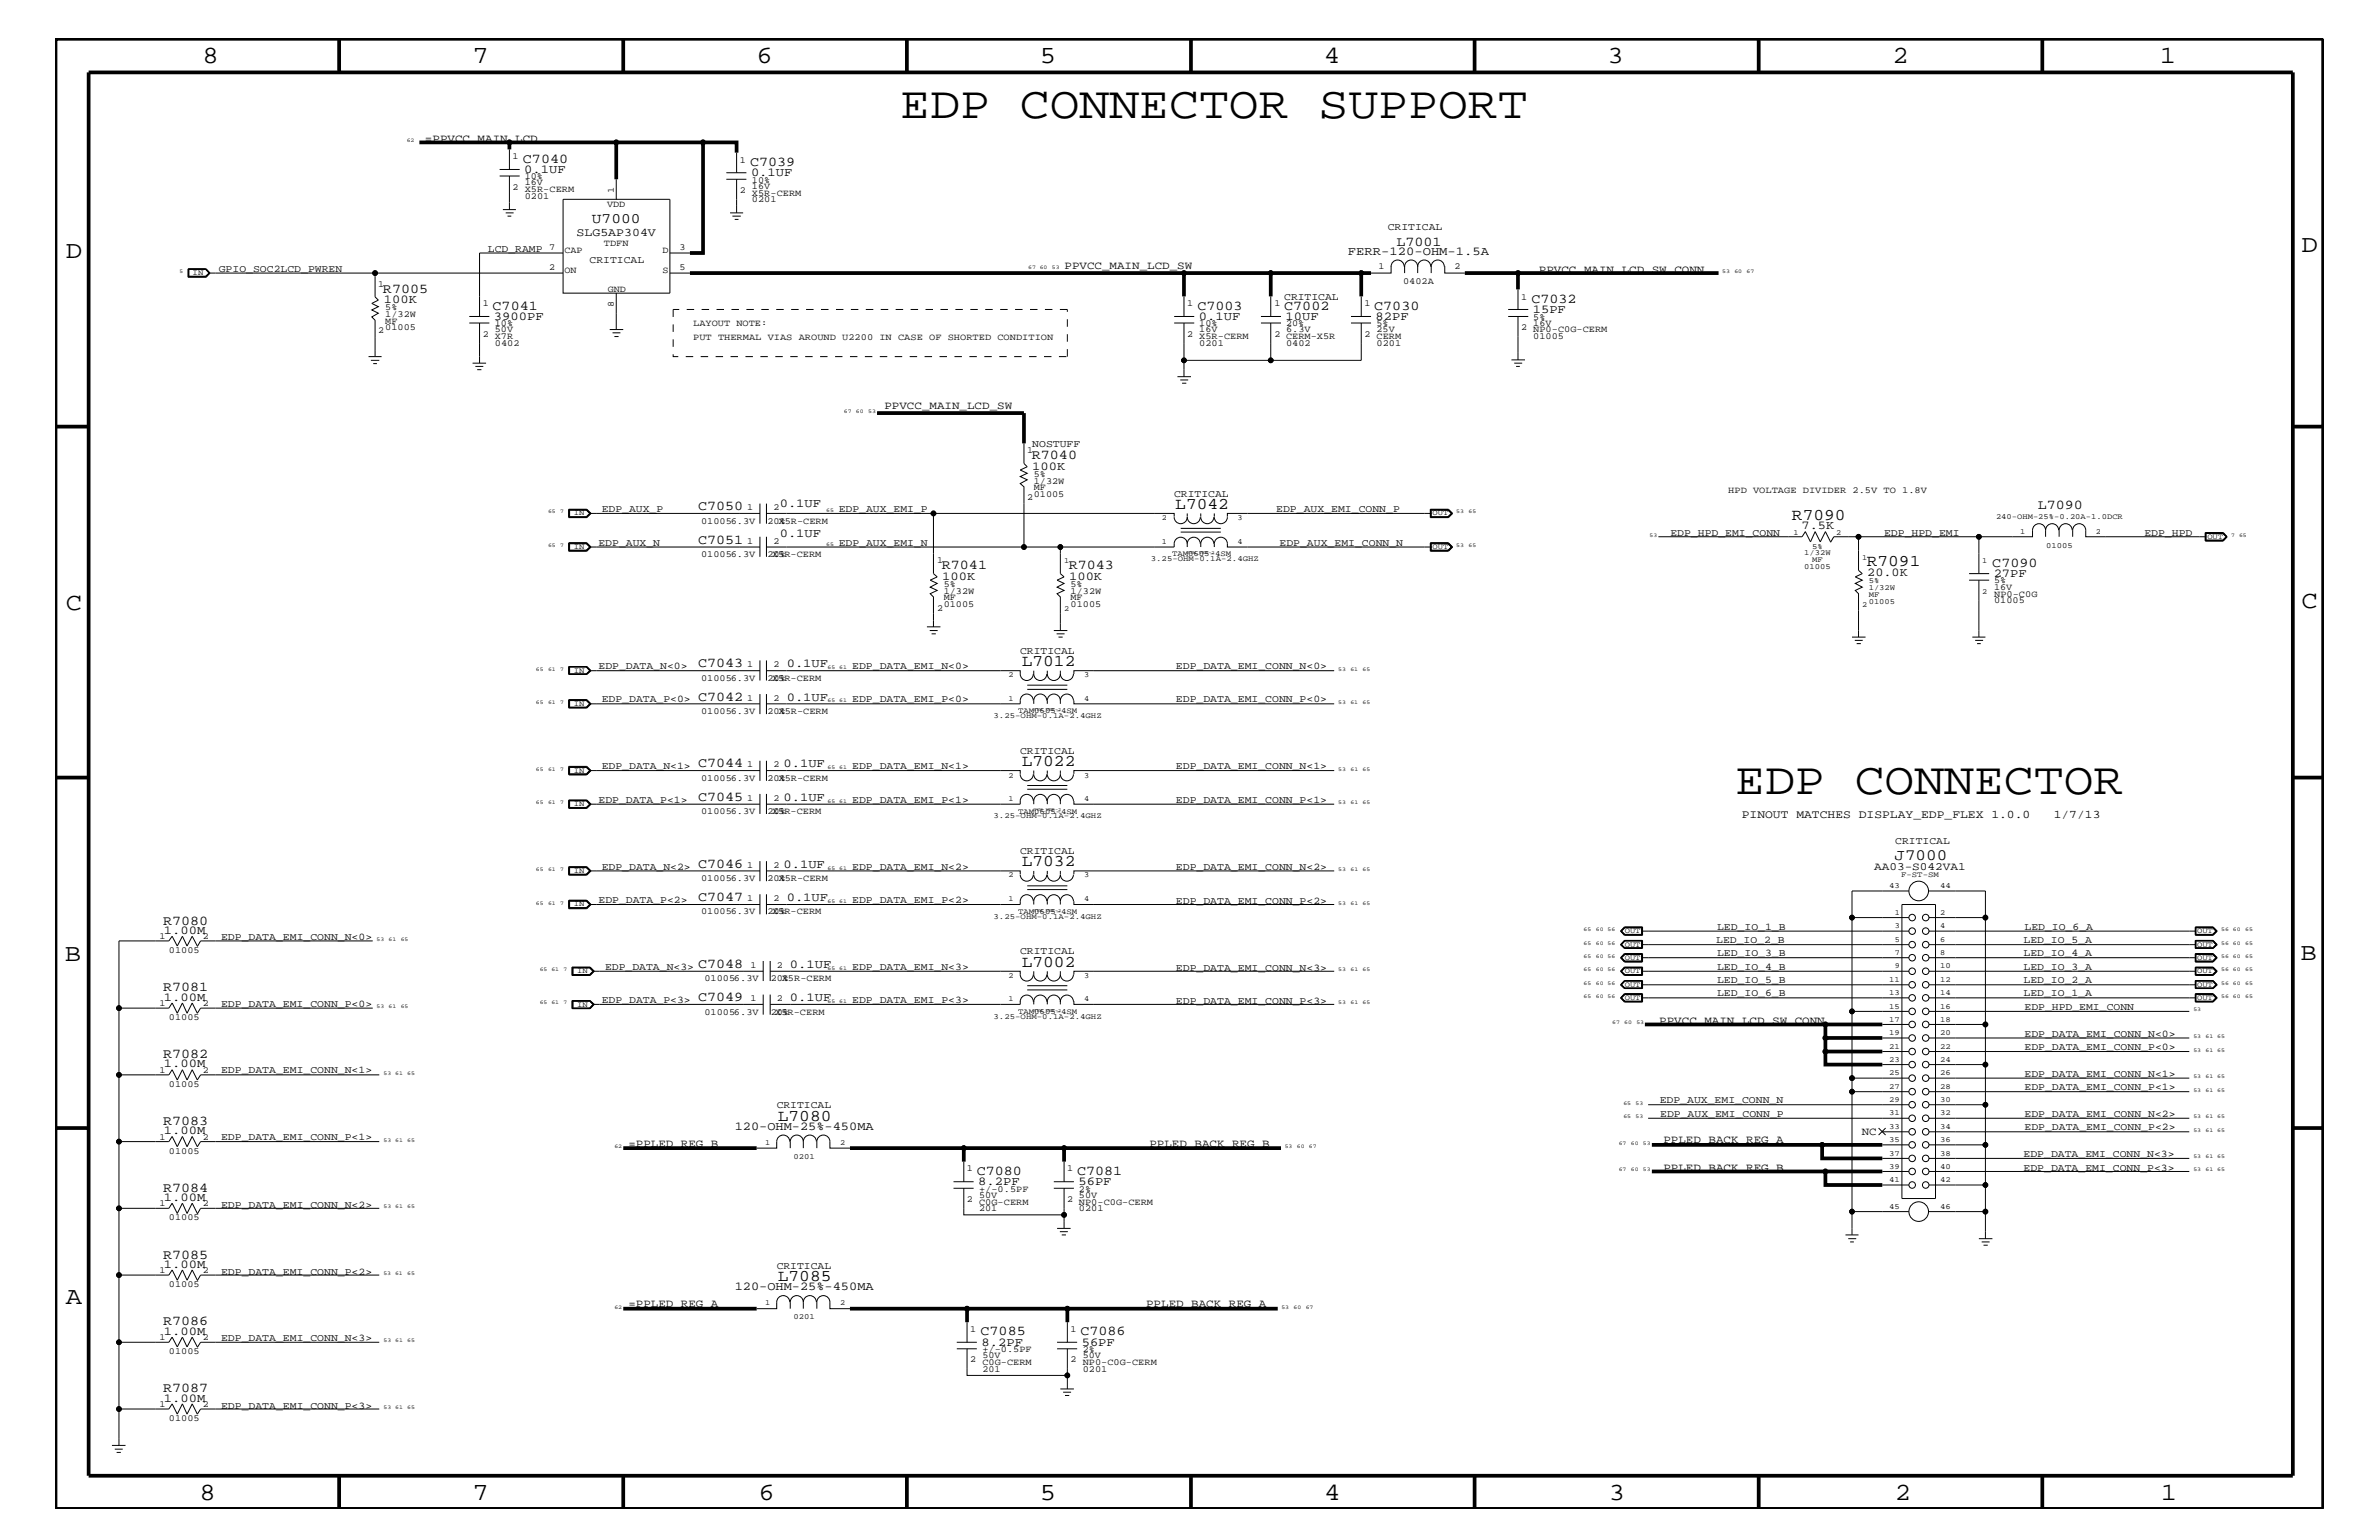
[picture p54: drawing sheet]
<svg xmlns="http://www.w3.org/2000/svg" width="432mm" height="279mm" viewBox="0 0 432 279" stroke-linecap="round" stroke-linejoin="round" font-family="sans-serif">
<defs><g id="words">
<g font-size="8.2">
<text x="163.4" y="21.4">EDP CONNECTOR SUPPORT</text>
<text x="315" y="144">EDP CONNECTOR</text>
</g>
<g font-size="4.5">
<text x="36.7" y="11.5">8</text>
<text x="85.8" y="11.5">7</text>
<text x="137.3" y="11.5">6</text>
<text x="188.7" y="11.5">5</text>
<text x="240.3" y="11.5">4</text>
<text x="291.8" y="11.5">3</text>
<text x="343.5" y="11.5">2</text>
<text x="392" y="11.5">1</text>
<text x="11.9" y="46.8">D</text>
<text x="417.7" y="45.7">D</text>
<text x="11.9" y="110.6">C</text>
<text x="417.7" y="110.4">C</text>
<text x="11.8" y="174.3">B</text>
<text x="417.6" y="174.2">B</text>
<text x="11.9" y="236.7">A</text>
<text x="36.2" y="272.1">8</text>
<text x="85.8" y="272.1">7</text>
<text x="137.7" y="272.1">6</text>
<text x="188.7" y="272.1">5</text>
<text x="240.4" y="272.1">4</text>
<text x="292" y="272.1">3</text>
<text x="343.9" y="272.1">2</text>
<text x="392.2" y="272.1">1</text>
</g>
<g font-size="3">
<text x="213.3" y="92.3">L7042</text>
<text x="325.2" y="94.3">R7090</text>
<text x="338.8" y="102.7">R7091</text>
<text x="185.5" y="120.8">L7012</text>
<text x="185.5" y="139">L7022</text>
<text x="185.5" y="157.2">L7032</text>
<text x="185.5" y="175.4">L7002</text>
<text x="141.2" y="203.4">L7080</text>
<text x="141.2" y="232.4">L7085</text>
</g>
<text font-size="2.9" x="343.9" y="156.1">J7000</text>
<text font-size="2.6" x="107.4" y="40.4">U7000</text>
<g font-size="2.5">
<text x="94.9" y="29.5">C7040</text>
<text x="136.1" y="30.2">C7039</text>
<text x="253.4" y="44.6">L7001</text>
<text x="69.5" y="53.1">R7005</text>
<text x="89.4" y="56.2">C7041</text>
<text x="217.3" y="56.2">C7003</text>
<text x="233.1" y="56.2">C7002</text>
<text x="249.4" y="56.2">C7030</text>
<text x="278" y="55">C7032</text>
<text x="187.3" y="83.3">R7040</text>
<text x="126.7" y="92.6">C7050</text>
<text x="369.9" y="92.4">L7090</text>
<text x="126.7" y="98.7">C7051</text>
<text x="170.9" y="103.3">R7041</text>
<text x="194" y="103.3">R7043</text>
<text x="361.6" y="102.9">C7090</text>
<text x="126.7" y="121">C7043</text>
<text x="126.7" y="127.1">C7042</text>
<text x="126.7" y="139.2">C7044</text>
<text x="126.7" y="145.3">C7045</text>
<text x="126.7" y="157.4">C7046</text>
<text x="29.6" y="167.8">R7080</text>
<text x="126.7" y="163.5">C7047</text>
<text x="29.6" y="179.9">R7081</text>
<text x="126.7" y="175.6">C7048</text>
<text x="126.7" y="181.6">C7049</text>
<text x="29.6" y="192">R7082</text>
<text x="29.6" y="204.1">R7083</text>
<text x="177.3" y="213.2">C7080</text>
<text x="195.5" y="213.2">C7081</text>
<text x="29.6" y="216.2">R7084</text>
<text x="29.6" y="228.4">R7085</text>
<text x="29.6" y="240.5">R7086</text>
<text x="178" y="242.3">C7085</text>
<text x="196.1" y="242.3">C7086</text>
<text x="29.6" y="252.6">R7087</text>
</g>
<g font-size="2.2">
<text x="95.2" y="31.4">0.1UF</text>
<text x="136.3" y="31.9">0.1UF</text>
<text x="244.6" y="46.3">FERR-120-OHM-1.5A</text>
<text x="69.7" y="54.9">100K</text>
<text x="89.7" y="58">3900PF</text>
<text x="217.6" y="58">0.1UF</text>
<text x="233.3" y="58">10UF</text>
<text x="249.7" y="58">82PF</text>
<text x="278.2" y="56.8">15PF</text>
<text x="187.4" y="85.2">100K</text>
<text x="141.5" y="92">0.1UF</text>
<text x="141.5" y="97.4">0.1UF</text>
<text x="327" y="96">7.5K</text>
<text x="171" y="105.2">100K</text>
<text x="194.1" y="105.2">100K</text>
<text x="338.9" y="104.6">20.0K</text>
<text x="361.9" y="104.7">27PF</text>
<text x="142.8" y="121">0.1UF</text>
<text x="142.8" y="127.1">0.1UF</text>
<text x="142.2" y="139.2">0.1UF</text>
<text x="142.2" y="145.3">0.1UF</text>
<text x="142.2" y="157.4">0.1UF</text>
<text x="142.8" y="163.5">0.1UF</text>
<text x="29.8" y="169.4">1.00M</text>
<text x="143.4" y="175.6">0.1UF</text>
<text x="29.8" y="181.6">1.00M</text>
<text x="143.4" y="181.6">0.1UF</text>
<text x="29.8" y="193.7">1.00M</text>
<text x="29.8" y="205.8">1.00M</text>
<text x="133.3" y="205.1">120-OHM-25%-450MA</text>
<text x="177.5" y="215">8.2PF</text>
<text x="195.7" y="215">56PF</text>
<text x="29.8" y="217.9">1.00M</text>
<text x="29.8" y="230.1">1.00M</text>
<text x="133.3" y="234.1">120-OHM-25%-450MA</text>
<text x="29.8" y="242.2">1.00M</text>
<text x="178.1" y="244.1">8.2PF</text>
<text x="196.3" y="244.1">56PF</text>
<text x="29.8" y="254.3">1.00M</text>
</g>
<g font-size="2.1">
<text x="104.6" y="42.9">SLG5AP304V</text>
<text x="316.1" y="148.4">PINOUT MATCHES DISPLAY_EDP_FLEX 1.0.0</text>
<text x="372.8" y="148.4">1/7/13</text>
</g>
<g font-size="2">
<text x="77.1" y="25.7">=PPVCC_MAIN_LCD</text>
<text x="193.2" y="48.9">PPVCC_MAIN_LCD_SW</text>
<text x="279.3" y="49.5">PPVCC_MAIN_LCD_SW_CONN</text>
<text x="160.5" y="74.3">PPVCC_MAIN_LCD_SW</text>
<text x="340.1" y="157.8">AA03-S042VA1</text>
<text x="301.2" y="185.9">PPVCC_MAIN_LCD_SW_CONN</text>
<text x="114" y="208.1">=PPLED_REG_B</text>
<text x="208.6" y="208.1">PPLED_BACK_REG_B</text>
<text x="301.9" y="207.5">PPLED_BACK_REG_A</text>
<text x="337.9" y="205.9">NC</text>
<text x="301.9" y="212.4">PPLED_BACK_REG_B</text>
<text x="114" y="237.2">=PPLED_REG_A</text>
<text x="208" y="237.2">PPLED_BACK_REG_A</text>
</g>
<g font-size="1.9">
<text x="251.9" y="41.7">CRITICAL</text>
<text x="88.6" y="45.7">LCD_RAMP 7</text>
<text x="107" y="47.7">CRITICAL</text>
<text x="39.7" y="49.3">GPIO_SOC2LCD_PWREN</text>
<text x="233.1" y="54.4">CRITICAL</text>
<text x="187.4" y="81.1">NOSTUFF</text>
<text x="109.2" y="92.9">EDP_AUX_P</text>
<text x="152.2" y="92.9">EDP_AUX_EMI_P</text>
<text x="213.1" y="90.1">CRITICAL</text>
<text x="231.6" y="92.9">EDP_AUX_EMI_CONN_P</text>
<text x="108.6" y="99">EDP_AUX_N</text>
<text x="152.2" y="99">EDP_AUX_EMI_N</text>
<text x="232.2" y="99">EDP_AUX_EMI_CONN_N</text>
<text x="303.2" y="97.3">EDP_HPD_EMI_CONN</text>
<text x="342" y="97.3">EDP_HPD_EMI</text>
<text x="389.2" y="97.3">EDP_HPD</text>
<text x="185.2" y="118.6">CRITICAL</text>
<text x="108.6" y="121.4">EDP_DATA_N&lt;0&gt;</text>
<text x="154.7" y="121.4">EDP_DATA_EMI_N&lt;0&gt;</text>
<text x="213.4" y="121.4">EDP_DATA_EMI_CONN_N&lt;0&gt;</text>
<text x="109.2" y="127.5">EDP_DATA_P&lt;0&gt;</text>
<text x="154.7" y="127.5">EDP_DATA_EMI_P&lt;0&gt;</text>
<text x="213.4" y="127.5">EDP_DATA_EMI_CONN_P&lt;0&gt;</text>
<text x="185.2" y="136.8">CRITICAL</text>
<text x="109.2" y="139.6">EDP_DATA_N&lt;1&gt;</text>
<text x="154.7" y="139.6">EDP_DATA_EMI_N&lt;1&gt;</text>
<text x="213.4" y="139.6">EDP_DATA_EMI_CONN_N&lt;1&gt;</text>
<text x="108.6" y="145.7">EDP_DATA_P&lt;1&gt;</text>
<text x="154.7" y="145.7">EDP_DATA_EMI_P&lt;1&gt;</text>
<text x="213.4" y="145.7">EDP_DATA_EMI_CONN_P&lt;1&gt;</text>
<text x="185.2" y="155">CRITICAL</text>
<text x="344" y="153.2">CRITICAL</text>
<text x="109.2" y="157.8">EDP_DATA_N&lt;2&gt;</text>
<text x="154.7" y="157.8">EDP_DATA_EMI_N&lt;2&gt;</text>
<text x="213.4" y="157.9">EDP_DATA_EMI_CONN_N&lt;2&gt;</text>
<text x="108.6" y="163.9">EDP_DATA_P&lt;2&gt;</text>
<text x="154.7" y="163.9">EDP_DATA_EMI_P&lt;2&gt;</text>
<text x="213.4" y="164">EDP_DATA_EMI_CONN_P&lt;2&gt;</text>
<text x="40.1" y="170.5">EDP_DATA_EMI_CONN_N&lt;0&gt;</text>
<text x="185.2" y="173.2">CRITICAL</text>
<text x="311.5" y="171.1">LED_IO_2_B</text>
<text x="311.7" y="168.7">LED_IO_1_B</text>
<text x="311.7" y="173.5">LED_IO_3_B</text>
<text x="367.3" y="173.5">LED_IO_4_A</text>
<text x="367.3" y="171.1">LED_IO_5_A</text>
<text x="367.5" y="168.7">LED_IO_6_A</text>
<text x="109.8" y="176">EDP_DATA_N&lt;3&gt;</text>
<text x="154.7" y="176">EDP_DATA_EMI_N&lt;3&gt;</text>
<text x="213.4" y="176.1">EDP_DATA_EMI_CONN_N&lt;3&gt;</text>
<text x="311.7" y="178.4">LED_IO_5_B</text>
<text x="311.7" y="176">LED_IO_4_B</text>
<text x="367.3" y="178.4">LED_IO_2_A</text>
<text x="367.3" y="176">LED_IO_3_A</text>
<text x="40.1" y="182.7">EDP_DATA_EMI_CONN_P&lt;0&gt;</text>
<text x="109.2" y="182.1">EDP_DATA_P&lt;3&gt;</text>
<text x="154.7" y="182.1">EDP_DATA_EMI_P&lt;3&gt;</text>
<text x="213.4" y="182.1">EDP_DATA_EMI_CONN_P&lt;3&gt;</text>
<text x="311.7" y="180.8">LED_IO_6_B</text>
<text x="367.3" y="180.8">LED_IO_1_A</text>
<text x="367.5" y="183.2">EDP_HPD_EMI_CONN</text>
<text x="367.5" y="190.5">EDP_DATA_EMI_CONN_P&lt;0&gt;</text>
<text x="367.5" y="188.1">EDP_DATA_EMI_CONN_N&lt;0&gt;</text>
<text x="40.1" y="194.8">EDP_DATA_EMI_CONN_N&lt;1&gt;</text>
<text x="367.5" y="197.8">EDP_DATA_EMI_CONN_P&lt;1&gt;</text>
<text x="367.5" y="195.4">EDP_DATA_EMI_CONN_N&lt;1&gt;</text>
<text x="141" y="201">CRITICAL</text>
<text x="301.2" y="200.2">EDP_AUX_EMI_CONN_N</text>
<text x="301.3" y="202.6">EDP_AUX_EMI_CONN_P</text>
<text x="367.5" y="202.6">EDP_DATA_EMI_CONN_N&lt;2&gt;</text>
<text x="40.1" y="206.9">EDP_DATA_EMI_CONN_P&lt;1&gt;</text>
<text x="367.3" y="209.9">EDP_DATA_EMI_CONN_N&lt;3&gt;</text>
<text x="367.5" y="205.1">EDP_DATA_EMI_CONN_P&lt;2&gt;</text>
<text x="367.3" y="212.4">EDP_DATA_EMI_CONN_P&lt;3&gt;</text>
<text x="40.1" y="219.1">EDP_DATA_EMI_CONN_N&lt;2&gt;</text>
<text x="40.1" y="231.3">EDP_DATA_EMI_CONN_P&lt;2&gt;</text>
<text x="141" y="230.2">CRITICAL</text>
<text x="40.1" y="243.4">EDP_DATA_EMI_CONN_N&lt;3&gt;</text>
<text x="40.1" y="255.6">EDP_DATA_EMI_CONN_P&lt;3&gt;</text>
</g>
<g font-size="1.7">
<text x="93" y="28.9">1</text>
<text x="134.3" y="29.5">1</text>
<text x="93" y="34.4">2</text>
<text x="95.2" y="34.8">X5R-CERM</text>
<text x="95.2" y="32.5">10%</text>
<text x="95.2" y="33.6">16V</text>
<text x="111.4" y="35" transform="rotate(-90 111.4 35)">1</text>
<text x="134.3" y="35">2</text>
<text x="136.5" y="33.1">10%</text>
<text x="136.5" y="35.5">X5R-CERM</text>
<text x="136.5" y="34.2">16V</text>
<text x="95.2" y="36.1">0201</text>
<text x="110.2" y="37.6">VDD</text>
<text x="136.5" y="36.7">0201</text>
<text x="102.4" y="45.9">CAP</text>
<text x="109.6" y="44.6">TDFN</text>
<text x="120.2" y="45.9">D</text>
<text x="123.4" y="45.4">3</text>
<text x="68.7" y="52">1</text>
<text x="99.7" y="49.1">2</text>
<text x="102.4" y="49.6">ON</text>
<text x="110.3" y="52.9">GND</text>
<text x="120.2" y="49.6">S</text>
<text x="123.4" y="49.1">5</text>
<text x="250.2" y="48.9">1</text>
<text x="254.7" y="51.5">0402A</text>
<text x="264" y="48.9">2</text>
<text x="69.9" y="56.2">5%</text>
<text x="69.9" y="59.9">01005</text>
<text x="69.9" y="57.5">1/32W</text>
<text x="69.9" y="58.7">MF</text>
<text x="87.6" y="55.6">1</text>
<text x="89.8" y="59.2">10%</text>
<text x="111.4" y="55.7" transform="rotate(-90 111.4 55.7)">8</text>
<text x="125.8" y="59.2">LAYOUT NOTE:</text>
<text x="215.5" y="55.6">1</text>
<text x="217.7" y="59.2">10%</text>
<text x="231.3" y="55.6">1</text>
<text x="233.4" y="59.2">20%</text>
<text x="247.7" y="55.6">1</text>
<text x="249.9" y="59.2">5%</text>
<text x="276.1" y="54.4">1</text>
<text x="276.1" y="59.8">2</text>
<text x="278.3" y="59.1">16V</text>
<text x="278.3" y="58">5%</text>
<text x="68.7" y="60.5">2</text>
<text x="87.6" y="61.1">2</text>
<text x="89.8" y="60.3">50V</text>
<text x="89.8" y="61.5">X7R</text>
<text x="89.8" y="62.8">0402</text>
<text x="125.8" y="61.7">PUT THERMAL VIAS AROUND U2200 IN CASE OF SHORTED CONDITION</text>
<text x="215.5" y="61.1">2</text>
<text x="217.7" y="61.5">X5R-CERM</text>
<text x="217.7" y="62.8">0201</text>
<text x="217.7" y="60.3">16V</text>
<text x="231.3" y="61.1">2</text>
<text x="233.4" y="62.8">0402</text>
<text x="233.4" y="61.5">CERM-X5R</text>
<text x="233.4" y="60.3">6.3V</text>
<text x="247.7" y="61.1">2</text>
<text x="249.9" y="62.8">0201</text>
<text x="249.9" y="61.5">CERM</text>
<text x="249.9" y="60.3">25V</text>
<text x="278.3" y="61.5">01005</text>
<text x="278.3" y="60.3">NP0-C0G-CERM</text>
<text x="186.4" y="82.2">1</text>
<text x="187.6" y="87.7">1/32W</text>
<text x="187.6" y="86.5">5%</text>
<text x="187.6" y="88.9">MF</text>
<text x="313.7" y="89.5">HPD VOLTAGE DIVIDER 2.5V TO 1.8V</text>
<text x="127.3" y="95">010056.3V</text>
<text x="135.6" y="92.6">1</text>
<text x="139.3" y="95">20%</text>
<text x="140.4" y="92.6">2</text>
<text x="141.3" y="95">X5R-CERM</text>
<text x="186.4" y="90.7">2</text>
<text x="187.6" y="90.1">01005</text>
<text x="127.3" y="101">010056.3V</text>
<text x="135.6" y="98.7">1</text>
<text x="139.3" y="101">20%</text>
<text x="140.1" y="101">X5R-CERM</text>
<text x="140.4" y="98.7">2</text>
<text x="170.1" y="102.2">1</text>
<text x="171.3" y="107.7">1/32W</text>
<text x="171.3" y="106.5">5%</text>
<text x="194.3" y="107.7">1/32W</text>
<text x="194.3" y="106.5">5%</text>
<text x="361.9" y="105.9">5%</text>
<text x="361.9" y="107">16V</text>
<text x="170.1" y="110.8">2</text>
<text x="171.3" y="108.9">MF</text>
<text x="171.3" y="110.2">01005</text>
<text x="194.3" y="110.2">01005</text>
<text x="194.3" y="108.9">MF</text>
<text x="361.9" y="109.4">01005</text>
<text x="361.9" y="108.2">NP0-C0G</text>
<text x="127.3" y="123.5">010056.3V</text>
<text x="135.6" y="121">1</text>
<text x="139.3" y="123.5">20%</text>
<text x="140.1" y="123.5">X5R-CERM</text>
<text x="140.4" y="121">2</text>
<text x="127.3" y="129.6">010056.3V</text>
<text x="135.6" y="127.1">1</text>
<text x="139.3" y="129.6">20%</text>
<text x="140.4" y="127.1">2</text>
<text x="141.3" y="129.6">X5R-CERM</text>
<text x="127.3" y="141.7">010056.3V</text>
<text x="135.6" y="139.2">1</text>
<text x="139.3" y="141.7">20%</text>
<text x="140.4" y="139.2">2</text>
<text x="141.3" y="141.7">X5R-CERM</text>
<text x="127.3" y="147.7">010056.3V</text>
<text x="135.6" y="145.3">1</text>
<text x="139.3" y="147.7">20%</text>
<text x="140.1" y="147.7">X5R-CERM</text>
<text x="140.4" y="145.3">2</text>
<text x="127.3" y="159.9">010056.3V</text>
<text x="135.6" y="157.4">1</text>
<text x="139.3" y="159.9">20%</text>
<text x="140.4" y="157.4">2</text>
<text x="141.3" y="159.9">X5R-CERM</text>
<text x="127.3" y="165.9">010056.3V</text>
<text x="135.6" y="163.5">1</text>
<text x="139.3" y="165.9">20%</text>
<text x="140.1" y="165.9">X5R-CERM</text>
<text x="140.4" y="163.5">2</text>
<text x="29" y="170.4">1</text>
<text x="30.6" y="172.9">01005</text>
<text x="36.8" y="170.4">2</text>
<text x="127.8" y="178">010056.3V</text>
<text x="136.2" y="175.6">1</text>
<text x="139.9" y="178">20%</text>
<text x="141" y="175.6">2</text>
<text x="141.9" y="178">X5R-CERM</text>
<text x="29" y="182.5">1</text>
<text x="30.6" y="185">01005</text>
<text x="36.8" y="182.5">2</text>
<text x="127.8" y="184.1">010056.3V</text>
<text x="136.2" y="181.6">1</text>
<text x="139.9" y="184.1">20%</text>
<text x="140.7" y="184.1">X5R-CERM</text>
<text x="141" y="181.6">2</text>
<text x="29" y="194.7">1</text>
<text x="30.6" y="197.2">01005</text>
<text x="36.8" y="194.7">2</text>
<text x="29" y="206.8">1</text>
<text x="30.6" y="209.3">01005</text>
<text x="36.8" y="206.8">2</text>
<text x="175.5" y="212.5">1</text>
<text x="193.7" y="212.5">1</text>
<text x="29" y="218.9">1</text>
<text x="30.6" y="221.4">01005</text>
<text x="36.8" y="218.9">2</text>
<text x="175.5" y="218">2</text>
<text x="177.7" y="219.7">201</text>
<text x="177.7" y="218.6">C0G-CERM</text>
<text x="177.7" y="217.3">50V</text>
<text x="177.7" y="216.2">+/-0.5PF</text>
<text x="193.7" y="218">2</text>
<text x="195.8" y="216.2">2%</text>
<text x="195.8" y="217.3">50V</text>
<text x="195.8" y="219.7">0201</text>
<text x="195.8" y="218.6">NP0-C0G-CERM</text>
<text x="29" y="231">1</text>
<text x="30.6" y="233.5">01005</text>
<text x="36.8" y="231">2</text>
<text x="29" y="243.1">1</text>
<text x="30.6" y="245.6">01005</text>
<text x="36.8" y="243.1">2</text>
<text x="176.1" y="241.7">1</text>
<text x="178.3" y="245.3">+/-0.5PF</text>
<text x="194.3" y="241.7">1</text>
<text x="196.5" y="245.3">2%</text>
<text x="176.1" y="247.1">2</text>
<text x="178.3" y="248.9">201</text>
<text x="178.3" y="247.6">C0G-CERM</text>
<text x="178.3" y="246.4">50V</text>
<text x="194.3" y="247.1">2</text>
<text x="196.5" y="248.9">0201</text>
<text x="196.5" y="247.6">NP0-C0G-CERM</text>
<text x="196.5" y="246.4">50V</text>
<text x="29" y="255.2">1</text>
<text x="30.6" y="257.8">01005</text>
<text x="36.8" y="255.2">2</text>
</g>
<g font-size="1.4">
<text x="35" y="49.9">IN</text>
<text x="104.1" y="93.5">IN</text>
<text x="210.9" y="94.3">2</text>
<text x="224.6" y="94.3">3</text>
<text x="260" y="93.5">OUT</text>
<text x="362.3" y="94.2">240-OHM-25%-0.20A-1.0DCR</text>
<text x="104.1" y="99.6">IN</text>
<text x="208.9" y="101.8">3.25-OHM-0.1A-2.4GHZ</text>
<text x="210.9" y="98.7">1</text>
<text x="212.7" y="101">TAM0605-4SM</text>
<text x="224.6" y="98.7">4</text>
<text x="260" y="99.6">OUT</text>
<text x="325.5" y="97.1">1</text>
<text x="327.4" y="100.8">1/32W</text>
<text x="328.9" y="99.6">5%</text>
<text x="333.2" y="97.1">2</text>
<text x="338" y="101.6">1</text>
<text x="366.7" y="96.8">1</text>
<text x="371.4" y="99.3">01005</text>
<text x="380.4" y="96.8">2</text>
<text x="400.6" y="97.7">OUT</text>
<text x="193.1" y="102.2">1</text>
<text x="327.4" y="103.2">01005</text>
<text x="328.9" y="102.1">MF</text>
<text x="339.2" y="107.1">1/32W</text>
<text x="339.2" y="105.9">5%</text>
<text x="359.7" y="102.2">1</text>
<text x="359.7" y="107.7">2</text>
<text x="193.1" y="110.8">2</text>
<text x="338" y="110.2">2</text>
<text x="339.2" y="109.5">01005</text>
<text x="339.2" y="108.3">MF</text>
<text x="104.1" y="122">IN</text>
<text x="183" y="122.9">2</text>
<text x="196.8" y="122.9">3</text>
<text x="104.1" y="128">IN</text>
<text x="180.3" y="130.2">3.25-OHM-0.1A-2.4GHZ</text>
<text x="183" y="127.1">1</text>
<text x="184.8" y="129.4">TAM0605-4SM</text>
<text x="196.8" y="127.1">4</text>
<text x="104.1" y="140.2">IN</text>
<text x="183" y="141.1">2</text>
<text x="196.8" y="141.1">3</text>
<text x="104.1" y="146.2">IN</text>
<text x="180.3" y="148.4">3.25-OHM-0.1A-2.4GHZ</text>
<text x="183" y="145.3">1</text>
<text x="184.8" y="147.6">TAM0605-4SM</text>
<text x="196.8" y="145.3">4</text>
<text x="104.1" y="158.4">IN</text>
<text x="183" y="159.2">2</text>
<text x="196.8" y="159.2">3</text>
<text x="342.9" y="161.1">43</text>
<text x="345.1" y="159.2">F-ST-SM</text>
<text x="352.1" y="161.1">44</text>
<text x="104.1" y="164.5">IN</text>
<text x="180.3" y="166.7">3.25-OHM-0.1A-2.4GHZ</text>
<text x="183" y="163.5">1</text>
<text x="184.8" y="165.8">TAM0605-4SM</text>
<text x="196.8" y="163.5">4</text>
<text x="343.9" y="166.1">1</text>
<text x="352.1" y="166.1">2</text>
<text x="294.9" y="169.3">OUT</text>
<text x="294.9" y="171.7">OUT</text>
<text x="343.9" y="168.4">3</text>
<text x="343.9" y="170.9">5</text>
<text x="343.9" y="173.3">7</text>
<text x="352.1" y="168.4">4</text>
<text x="352.1" y="170.9">6</text>
<text x="352.1" y="173.3">8</text>
<text x="398.8" y="169.3">OUT</text>
<text x="398.8" y="171.7">OUT</text>
<text x="104.7" y="176.6">IN</text>
<text x="183" y="177.4">2</text>
<text x="196.8" y="177.4">3</text>
<text x="294.9" y="174.2">OUT</text>
<text x="294.9" y="176.6">OUT</text>
<text x="294.9" y="179">OUT</text>
<text x="342.9" y="178.2">11</text>
<text x="343.9" y="175.7">9</text>
<text x="352.1" y="178.2">12</text>
<text x="352.1" y="175.7">10</text>
<text x="398.8" y="174.2">OUT</text>
<text x="398.8" y="176.6">OUT</text>
<text x="398.8" y="179">OUT</text>
<text x="104.7" y="182.7">IN</text>
<text x="180.3" y="184.9">3.25-OHM-0.1A-2.4GHZ</text>
<text x="183" y="181.6">1</text>
<text x="184.8" y="184">TAM0605-4SM</text>
<text x="196.8" y="181.6">4</text>
<text x="294.9" y="181.4">OUT</text>
<text x="342.9" y="180.5">13</text>
<text x="342.9" y="183">15</text>
<text x="342.9" y="185.4">17</text>
<text x="352.1" y="180.5">14</text>
<text x="352.1" y="183">16</text>
<text x="352.1" y="185.4">18</text>
<text x="398.8" y="181.4">OUT</text>
<text x="342.9" y="187.8">19</text>
<text x="342.9" y="190.3">21</text>
<text x="352.1" y="190.3">22</text>
<text x="352.1" y="187.8">20</text>
<text x="342.9" y="192.7">23</text>
<text x="342.9" y="195.1">25</text>
<text x="342.9" y="197.6">27</text>
<text x="352.1" y="192.7">24</text>
<text x="352.1" y="195.1">26</text>
<text x="352.1" y="197.6">28</text>
<text x="342.9" y="200">29</text>
<text x="342.9" y="202.4">31</text>
<text x="352.1" y="202.4">32</text>
<text x="352.1" y="200">30</text>
<text x="138.9" y="207.7">1</text>
<text x="152.5" y="207.7">2</text>
<text x="342.9" y="204.8">33</text>
<text x="342.9" y="207.2">35</text>
<text x="342.9" y="209.7">37</text>
<text x="352.1" y="204.8">34</text>
<text x="352.1" y="207.2">36</text>
<text x="352.1" y="209.7">38</text>
<text x="144" y="210.3">0201</text>
<text x="342.9" y="212.1">39</text>
<text x="342.9" y="214.5">41</text>
<text x="352.1" y="214.5">42</text>
<text x="352.1" y="212.1">40</text>
<text x="342.9" y="219.4">45</text>
<text x="352.1" y="219.4">46</text>
<text x="138.9" y="236.8">1</text>
<text x="144" y="239.4">0201</text>
<text x="152.5" y="236.8">2</text>
</g>
<g font-size="1">
<text x="73.8" y="25.9">62</text>
<text x="32.6" y="49.6">5</text>
<text x="186.6" y="48.9">67 60</text>
<text x="190.9" y="48.9">53</text>
<text x="312.6" y="49.6">53</text>
<text x="314.8" y="49.6">60</text>
<text x="317" y="49.6">67</text>
<text x="153.2" y="75">67</text>
<text x="155.4" y="75">60</text>
<text x="157.6" y="75">53</text>
<text x="99.5" y="93.2">65</text>
<text x="101.7" y="93.2">7</text>
<text x="149.9" y="92.9">65</text>
<text x="264.3" y="93.2">53</text>
<text x="266.5" y="93.2">65</text>
<text x="99.5" y="99.3">65</text>
<text x="101.7" y="99.3">7</text>
<text x="149.9" y="99">65</text>
<text x="264.3" y="99.3">53</text>
<text x="266.5" y="99.3">65</text>
<text x="299.4" y="97.4">53</text>
<text x="405" y="97.4">7</text>
<text x="406.4" y="97.4">65</text>
<text x="97.3" y="121.7">65</text>
<text x="99.5" y="121.7">61</text>
<text x="101.7" y="121.7">7</text>
<text x="150.2" y="121.4">65 61</text>
<text x="242.9" y="121.7">53</text>
<text x="245.1" y="121.7">61</text>
<text x="247.3" y="121.7">65</text>
<text x="97.3" y="127.7">65</text>
<text x="99.5" y="127.7">61</text>
<text x="101.7" y="127.7">7</text>
<text x="150.2" y="127.5">65 61</text>
<text x="242.9" y="127.7">53</text>
<text x="245.1" y="127.7">61</text>
<text x="247.3" y="127.7">65</text>
<text x="97.3" y="139.8">65</text>
<text x="99.5" y="139.8">61</text>
<text x="101.7" y="139.8">7</text>
<text x="150.2" y="139.6">65 61</text>
<text x="242.9" y="139.8">53</text>
<text x="245.1" y="139.8">61</text>
<text x="247.3" y="139.8">65</text>
<text x="97.3" y="145.9">65</text>
<text x="99.5" y="145.9">61</text>
<text x="101.7" y="145.9">7</text>
<text x="150.2" y="145.7">65 61</text>
<text x="242.9" y="145.9">53</text>
<text x="245.1" y="145.9">61</text>
<text x="247.3" y="145.9">65</text>
<text x="97.3" y="158">65</text>
<text x="99.5" y="158">61</text>
<text x="101.7" y="158">7</text>
<text x="150.2" y="157.8">65 61</text>
<text x="242.9" y="158">53</text>
<text x="245.1" y="158">61</text>
<text x="247.3" y="158">65</text>
<text x="97.3" y="164.1">65</text>
<text x="99.5" y="164.1">61</text>
<text x="101.7" y="164.1">7</text>
<text x="150.2" y="163.9">65 61</text>
<text x="242.9" y="164.1">53</text>
<text x="245.1" y="164.1">61</text>
<text x="247.3" y="164.1">65</text>
<text x="68.3" y="170.7">53</text>
<text x="70.5" y="170.7">61</text>
<text x="72.7" y="170.7">65</text>
<text x="287.4" y="168.9">65</text>
<text x="287.4" y="171.4">65</text>
<text x="287.4" y="173.8">65</text>
<text x="289.6" y="168.9">60 56</text>
<text x="289.6" y="171.4">60 56</text>
<text x="289.6" y="173.8">60 56</text>
<text x="403.2" y="168.9">56 60</text>
<text x="403.2" y="171.4">56 60</text>
<text x="403.2" y="173.8">56 60</text>
<text x="407.5" y="168.9">65</text>
<text x="407.5" y="171.4">65</text>
<text x="407.5" y="173.8">65</text>
<text x="98" y="176.2">65 61</text>
<text x="102.3" y="176.2">7</text>
<text x="150.2" y="176">65 61</text>
<text x="242.9" y="176.2">53</text>
<text x="245.1" y="176.2">61</text>
<text x="247.3" y="176.2">65</text>
<text x="287.4" y="176.2">65</text>
<text x="287.4" y="178.7">65</text>
<text x="289.6" y="176.2">60 56</text>
<text x="289.6" y="178.7">60 56</text>
<text x="403.2" y="176.2">56 60</text>
<text x="403.2" y="178.7">56 60</text>
<text x="407.5" y="176.2">65</text>
<text x="407.5" y="178.7">65</text>
<text x="68.3" y="182.9">53</text>
<text x="70.5" y="182.9">61</text>
<text x="72.7" y="182.9">65</text>
<text x="98" y="182.2">65 61</text>
<text x="102.3" y="182.2">7</text>
<text x="150.2" y="182.1">65 61</text>
<text x="242.9" y="182.2">53</text>
<text x="245.1" y="182.2">61</text>
<text x="247.3" y="182.2">65</text>
<text x="287.4" y="181">65</text>
<text x="289.6" y="181">60 56</text>
<text x="292.6" y="185.9">67</text>
<text x="294.8" y="185.9">60</text>
<text x="297" y="185.9">53</text>
<text x="398.1" y="183.5">53</text>
<text x="403.2" y="181">56 60</text>
<text x="407.5" y="181">65</text>
<text x="398.1" y="190.8">53</text>
<text x="398.1" y="188.3">53</text>
<text x="400.3" y="190.8">61 65</text>
<text x="400.3" y="188.3">61 65</text>
<text x="69.6" y="195">53 61</text>
<text x="73.9" y="195">65</text>
<text x="398.1" y="195.6">53</text>
<text x="400.3" y="195.6">61 65</text>
<text x="294.6" y="200.4">65</text>
<text x="294.6" y="202.9">65</text>
<text x="296.8" y="200.4">53</text>
<text x="296.8" y="202.9">53</text>
<text x="398.1" y="202.9">53</text>
<text x="398.1" y="198.1">53</text>
<text x="400.3" y="202.9">61 65</text>
<text x="400.3" y="198.1">61 65</text>
<text x="69.6" y="207.1">53 61</text>
<text x="73.9" y="207.1">65</text>
<text x="111.5" y="208.3">62</text>
<text x="233.2" y="208.3">53</text>
<text x="235.4" y="208.3">60</text>
<text x="237.6" y="208.3">67</text>
<text x="293.8" y="207.7">67</text>
<text x="296" y="207.7">60</text>
<text x="298.2" y="207.7">53</text>
<text x="398.1" y="205.3">53</text>
<text x="400.3" y="205.3">61 65</text>
<text x="293.8" y="212.5">67</text>
<text x="296" y="212.5">60</text>
<text x="298.2" y="212.5">53</text>
<text x="398.1" y="210.2">53</text>
<text x="398.1" y="212.5">53</text>
<text x="400.3" y="210.2">61 65</text>
<text x="400.3" y="212.5">61 65</text>
<text x="69.6" y="219.2">53 61</text>
<text x="73.9" y="219.2">65</text>
<text x="69.6" y="231.3">53 61</text>
<text x="73.9" y="231.3">65</text>
<text x="111.5" y="237.4">62</text>
<text x="232.6" y="237.4">53</text>
<text x="234.8" y="237.4">60</text>
<text x="237" y="237.4">67</text>
<text x="69.6" y="243.5">53 61</text>
<text x="73.9" y="243.5">65</text>
<text x="69.6" y="255.6">53 61</text>
<text x="73.9" y="255.6">65</text>
</g>
<g font-size=".8">
<text x="215.4" y="100.5">SYM_VER-2</text>
<text x="187.5" y="129.1">SYM_VER-2</text>
<text x="187.5" y="147.2">SYM_VER-2</text>
<text x="187.5" y="165.4">SYM_VER-2</text>
<text x="187.5" y="183.6">SYM_VER-2</text>
</g>
</g></defs>
<g fill="none" stroke="#000" stroke-width=".18">
<path d="M90.7 31.9h3.6M90.7 30.7h3.6M91.3 38h2.3M91.8 38.6h1.4M92.1 39.2h.7M92.5 27.1v3.6M92.5 31.9v6.1M102.2 36.2h19.4v17h-19.4zM111.9 32.5v3.7M131.8 32.5h3.7M131.8 31.3h3.7M132.5 38.6h2.4"/>
<path d="M132.9 39.2h1.6M133.4 39.8h.6M133.7 27.7v3.6M133.7 32.5v6.1M34.1 48.8h3.3l.7 .7-.7 .8h-3.3zM34.2 48.9h3.1M34.2 50.1h3.1M34.2 48.8v1.4h3.1l.8-.7M34.3 48.9v1.2M37.3 48.8l.8 .7M37.3 48.9l.7 .6-.7 .6M37.3 48.9l.6 .6"/>
<path d="M37.9 49.5l-.6 .6M37.9 49.5h30.2M85.2 58.6h3.6M85.2 57.4h3.6M87 58.6v7.3M102.2 49.5h-34.1v4.4l.6 .6-1.2 .5 1.2 .6-1.2 .6 1.2 .6-1.2 .7 .6 .6v6.6M102.2 45.9h-15.2v11.5M110.7 59.8h2.4M111.9 53.2v6.6M121.6 49.5h3.6M121.6 45.9h3.6M213.1 57.4h3.7"/>
<path d="M213.1 58.6h3.7M214.9 58.6v6.8h15.7M214.9 53.8v3.6M228.9 58.6h3.6M228.9 57.4h3.6M230.6 58.6v6.8h16.5v-6.8M230.6 53.8v3.6M245.2 57.4h3.7M245.2 58.6h3.7M247.1 53.8v3.6M252.5 48.4a1.19 1.19 0 0 1 1.2-1.2 1.19 1.19 0 0 1 1.2 1.2M252.5 48.3v1.2h-3.6"/>
<path d="M254.9 48.3v1.2M254.9 48.4a1.19 1.19 0 0 1 1.2-1.2 1.19 1.19 0 0 1 1.2 1.2 1.19 1.19 0 0 1 1.2-1.2 1.19 1.19 0 0 1 1.2 1.2M257.3 48.3v1.2M259.8 48.4a1.19 1.19 0 0 1 1.2-1.2 1.19 1.19 0 0 1 1.1 1.2M259.8 48.3v1.2M262.2 48.3v1.2h3.7M273.7 56.1h3.7M273.7 57.4h3.7M275.5 52.5v3.6M275.5 57.4v7.9M66.9 64.7h2.4M67.3 65.4h1.5"/>
<path d="M67.7 66h.7M85.8 65.9h2.4M86.3 66.5h1.4M86.6 67.1h.8M111.2 60.4h1.4M111.5 61.1h.8M213.7 68.3h2.5M214.2 68.9h1.5M214.6 69.5h.7M214.9 65.4v2.9M274.3 65.3h2.5M274.8 65.9h1.5"/>
<path d="M275.2 66.5h.7M103.2 92.4h3.3l.8 .8-.8 .7h-3.3zM103.2 98.5h3.3l.8 .7-.8 .8h-3.3zM103.3 98.6h3.1l.7 .6-.7 .6M103.3 99.8h3.1M103.4 92.6h3l.6 .6-.6 .5h-3zM106.4 92.5h-3.1v1.3h3.1M106.4 92.5l.7 .7-.7 .6M106.4 98.5l.8 .7-.8 .7h-3.1v-1.4M106.4 92.5l.8 .7-.8 .6M107 99.2l-.6 .6M107 93.2h30.9"/>
<path d="M107 99.2h30.9M107 99.2l-.6-.5h-3v1.1M137.9 91.4v3.6M137.9 97.4v3.6M139.1 91.4v3.6M139.1 97.4v3.6M139.1 93.2h30.3M185.9 80.4v3.7l.5 .6-1.2 .6 1.2 .6-1.2 .6 1.2 .6-1.2 .6 .7 .6v10.9h-46.8M192.5 99.2v4.9l.6 .6-1.2 .6 1.2 .6-1.2 .6 1.2 .6-1.2 .6 .6 .6v6.1M213.1 93.7v-.5h-43.7v10.9l.7 .6-1.3 .6 1.3 .6-1.3 .6 1.3 .6-1.3 .6 .6 .6v5.4M213.1 93.8a1.19 1.19 0 0 0 1.2 1.2 1.19 1.19 0 0 0 1.2-1.2 1.19 1.19 0 0 0 1.2 1.2 1.19 1.19 0 0 0 1.2-1.2M214.3 95.9h7.3"/>
<path d="M214.3 96.5h7.3M215.5 98.7a1.19 1.19 0 0 0-1.2-1.2 1.19 1.19 0 0 0-1.2 1.2v.5h-27.2M215.5 93.2v.5M215.5 98.7v.5M215.5 98.7a1.19 1.19 0 0 1 1.2-1.2 1.19 1.19 0 0 1 1.2 1.2M217.9 93.8a1.19 1.19 0 0 0 1.2 1.2 1.19 1.19 0 0 0 1.2-1.2M217.9 93.2v.5M220.3 98.7a1.19 1.19 0 0 0-1.2-1.2 1.19 1.19 0 0 0-1.2 1.2v.5M220.4 99.2a1.28 1.28 0 0 1 .4-1.4 1.28 1.28 0 0 1 1.5-.1 1.51 1.51 0 0 1 .5 1.5h37M220.4 93.8a1.19 1.19 0 0 0 1.2 1.2 1.19 1.19 0 0 0 1.2-1.2M220.4 93.2v.5M259.6 92.4h3.3l.8 .8-.8 .7h-3.3z"/>
<path d="M259.6 98.5h3.3l.8 .7-.8 .8h-3.3zM259.7 99.8h3.1M259.7 98.6h3.1l.7 .6-.7 .6M259.8 93.2h-37v.5M259.8 92.6h3l.6 .6-.6 .5h-3zM262.8 92.5l.8 .7-.8 .6M262.8 98.5l.8 .7-.8 .7h-3.1v-1.4M262.8 92.5l.7 .7-.7 .6M262.8 92.5h-3.1v1.3h3.1M262.8 99.8l.6-.6-.6-.5h-3v1.1M301 97.4h26.1l.6-.9 .9 1.8 .9-1.8 .9 1.8 .9-1.8 1 1.8M337.3 97.4h-4.5l-.5 1"/>
<path d="M359.2 97.4h-21.9v6.1l.7 .6-1.3 .6 1.3 .6-1.3 .6 1.3 .6-1.3 .6 .6 .6v7.9M371.3 96.2a1.19 1.19 0 0 1 1.2-1.2 1.19 1.19 0 0 1 1.2 1.2M371.3 96.2a1.19 1.19 0 0 0-1.2-1.2 1.19 1.19 0 0 0-1.2 1.2v1.2h-9.7v6.7M371.3 96.2v1.2M373.7 96.2v1.2M373.7 96.2a1.19 1.19 0 0 1 1.2-1.2 1.19 1.19 0 0 1 1.2 1.2M400.2 96.6h3.3l.7 .8-.7 .7h-3.3zM400.4 96.8h3.1l.6 .6-.6 .6h-3.1zM400.4 97.4h-21.8v-1.2a1.19 1.19 0 0 0-1.2-1.2 1.19 1.19 0 0 0-1.2 1.2v1.2M403.5 96.7l.7 .7M403.5 96.7l.6 .7-.6 .7h-3.2M403.5 96.7h-3.2v1.4"/>
<path d="M404.2 97.4l-.7 .7M137.9 119.8v3.7M139.1 119.8v3.7M168.2 113.7h2.5M168.8 114.4h1.4M169.1 115h.8M191.3 114.4h2.4M191.8 115h1.4M192.1 115.6h.8M336.1 115.6h2.5M336.7 116.2h1.4M337 116.8h.8"/>
<path d="M357.4 105.3h3.6M357.4 104.1h3.6M358 115.6h2.4M358.5 116.2h1.4M358.8 116.8h.7M359.2 105.3v10.3M103.2 126.9h3.3l.8 .8-.8 .8h-3.3zM103.2 120.9h3.3l.8 .8-.8 .7h-3.3zM103.2 139h3.3l.8 .8-.8 .8h-3.3zM103.3 121h3.1M103.3 139.2h3.1M103.3 120.9v1.5"/>
<path d="M103.3 122.3h3.1M103.4 127.1h3l.6 .6-.6 .6h-3zM103.4 121v1.3M103.4 139.2v1.2h3l.6-.6M106.4 127h-3.1v1.4h3.1M106.4 127l.7 .7-.7 .7M106.4 121l.7 .7-.7 .6M106.4 139.2l.7 .6-.7 .7h-3.1M106.4 127l.8 .7-.8 .7M106.4 120.9l.8 .8-.8 .7M106.4 121l.6 .7M106.4 139.2l.6 .6"/>
<path d="M107 121.7l-.6 .6M107 127.7h30.9M107 121.7h30.9M107 139.8h30.9M137.9 125.9v3.7M137.9 138v3.7M139.1 125.9v3.7M139.1 138v3.7M139.1 121.7h46.1a1.28 1.28 0 0 0 .4 1.5 1.28 1.28 0 0 0 1.5 0l.4-.5v-.4M139.1 139.8h46.1v.6M186.4 125.1h7.3M186.4 124.3h7.3"/>
<path d="M187.5 127.1a1.19 1.19 0 0 0-1.1-1.2 1.19 1.19 0 0 0-1.2 1.2v.6h-46.1M187.6 121.7a1.28 1.28 0 0 0 .4 1.5 1.28 1.28 0 0 0 1.5 0l.4-.5 .1-.4M187.6 139.8v.6M190 127.1a1.19 1.19 0 0 0-1.2-1.2 1.19 1.19 0 0 0-1.2 1.2v.6M190.1 121.7a1.28 1.28 0 0 0 .4 1.5 1.28 1.28 0 0 0 1.5 0l.4-.5 .1-.4M190.1 139.8v.6M192.5 127.1a1.19 1.19 0 0 0-1.2-1.2 1.19 1.19 0 0 0-1.2 1.2v.6M192.5 122.3a1.19 1.19 0 0 0 1.1 1.2 1.19 1.19 0 0 0 1.2-1.2M192.5 121.7v.6M192.5 127.1v.6M192.5 139.8v.6M192.5 127.1a1.19 1.19 0 0 1 1.1-1.2 1.19 1.19 0 0 1 1.2 1.2"/>
<path d="M194.9 127.1v.6h47.3M242.2 121.7h-47.3v.6M242.2 139.8h-47.3v.6M103.2 145.1h3.3l.8 .8-.8 .8h-3.3zM103.2 157.2h3.3l.8 .8-.8 .8h-3.3zM103.4 145.3h3l.6 .6-.6 .6h-3zM103.4 157.4h3l.6 .6-.6 .6h-3zM106.4 140.6l.8-.8-.8-.7h-3.1v1.5M106.4 145.2h-3.1v1.4h3.1M106.4 157.3h-3.1v1.4h3.1M106.4 145.2l.7 .7-.7 .7M106.4 157.3l.7 .7-.7 .7"/>
<path d="M106.4 145.2l.8 .7-.8 .7M106.4 157.3l.8 .7-.8 .7M107 145.9h30.9M107 158h30.9M137.9 144v3.7M137.9 156.2v3.7M139.1 144v3.7M139.1 156.2v3.7M139.1 158h46.1v.6M185.2 140.5a1.19 1.19 0 0 0 1.2 1.2 1.19 1.19 0 0 0 1.1-1.2M185.2 158.7a1.19 1.19 0 0 0 1.2 1.2 1.19 1.19 0 0 0 1.1-1.2M186.4 143.2h7.3"/>
<path d="M186.4 142.5h7.3M187.5 145.3a1.19 1.19 0 0 0-1.1-1.2 1.19 1.19 0 0 0-1.2 1.2v.6h-46.1M187.6 140.5a1.19 1.19 0 0 0 1.2 1.2 1.19 1.19 0 0 0 1.2-1.2M187.6 158.7a1.19 1.19 0 0 0 1.2 1.2 1.19 1.19 0 0 0 1.2-1.2M187.6 158v.6M190 145.3a1.19 1.19 0 0 0-1.2-1.2 1.19 1.19 0 0 0-1.2 1.2v.6M190.1 140.5a1.19 1.19 0 0 0 1.2 1.2 1.19 1.19 0 0 0 1.2-1.2 1.19 1.19 0 0 0 1.1 1.2 1.19 1.19 0 0 0 1.2-1.2M190.1 158.7a1.19 1.19 0 0 0 1.2 1.2 1.19 1.19 0 0 0 1.2-1.2 1.19 1.19 0 0 0 1.1 1.2 1.19 1.19 0 0 0 1.2-1.2M190.1 158v.6M192.5 145.3a1.19 1.19 0 0 0-1.2-1.2 1.19 1.19 0 0 0-1.2 1.2v.6M192.5 145.3v.6M192.5 158v.6"/>
<path d="M192.5 145.3a1.19 1.19 0 0 1 1.1-1.2 1.19 1.19 0 0 1 1.2 1.2M194.9 145.3v.6h47.3M242.2 158h-47.3v.6M35.8 171.6l-.9-1.7-.9 1.7-.9-1.7-.9 1.7-1-1.7-.5 .8h-9.1v24.3h9.1l.5-.9 1 1.8 .9-1.8 .9 1.8 .9-1.8 .9 1.8 .6-.9h32.4M67.7 170.7h-31.3l-.6 1M103.2 163.3h3.3l.8 .8-.8 .8h-3.3zM103.3 163.4h3.1l.7 .7-.7 .6M103.3 164.7h3.1M103.8 175.5h3.3l.8 .7-.8 .8h-3.3zM103.9 175.5h3.2l.7 .7-.7 .7h-3.2zM104 175.5v1.4M104 175.6h3l.6 .6"/>
<path d="M106.4 163.3l.8 .8-.8 .7h-3.1v-1.5M107 164.1l-.6 .6M107 164.1h30.9M107 175.5l.7 .7-.7 .7M107 164.1l-.6-.6h-3v1.2M107.6 176.2h30.9M107.6 176.2l-.6 .6h-3M137.9 162.2v3.7M138.5 174.4v3.6M139.1 162.2v3.7M139.8 174.4v3.6M139.8 176.2h45.4a1.28 1.28 0 0 0 .4 1.5 1.28 1.28 0 0 0 1.5 .1l.4-.6v-.4"/>
<path d="M186.4 161.4h7.3M186.4 179.6h7.3M186.4 160.7h7.3M186.4 178.8h7.3M187.5 163.5a1.19 1.19 0 0 0-1.1-1.2 1.19 1.19 0 0 0-1.2 1.2v.6h-46.1M187.6 176.2a1.28 1.28 0 0 0 .4 1.5 1.28 1.28 0 0 0 1.5 .1l.4-.6 .1-.4M190 163.5a1.19 1.19 0 0 0-1.2-1.2 1.19 1.19 0 0 0-1.2 1.2v.6M190.1 176.2a1.28 1.28 0 0 0 .4 1.5 1.28 1.28 0 0 0 1.5 .1l.4-.6 .1-.4M192.5 163.5a1.19 1.19 0 0 0-1.2-1.2 1.19 1.19 0 0 0-1.2 1.2v.6M192.5 176.8a1.19 1.19 0 0 0 1.1 1.2 1.19 1.19 0 0 0 1.2-1.2M192.5 163.5v.6M192.5 176.2v.6"/>
<path d="M192.5 163.5a1.19 1.19 0 0 1 1.1-1.2 1.19 1.19 0 0 1 1.2 1.2M194.9 163.5v.6h47.3M242.2 176.2h-47.3v.6M294.1 168.9l.8 .7M294.1 171.4l.8 .7M294.1 173.8l.8 .7M294.1 176.2l.8 .7M294.1 178.7l.8 .6M294.1 173.8l.8-.7h3.1v1.4M294.3 168.9l.6-.6h3.1v1.2h-3.1zM294.3 176.2l.6-.6h3.1v1.2h-3.1zM294.8 175.5h3.3v1.5h-3.3l-.7-.8z"/>
<path d="M294.8 168.2h3.3v1.5h-3.3l-.7-.8zM294.8 170.6h3.3v1.5h-3.3l-.7-.7zM294.8 173h3.3v1.5h-3.3l-.7-.7zM294.8 177.9h3.3v1.4h-3.3l-.7-.6zM294.9 170.7l-.6 .7 .6 .6M294.9 173.2l-.6 .6 .6 .6h3.1v-1.2M294.9 178l-.6 .7 .6 .6M294.9 170.7h3.1M294.9 175.5h3.1v1.4h-3.1M294.9 168.3h3.1v1.3h-3.1M294.9 173.2h3.1M294.9 178h3.1"/>
<path d="M294.9 168.3l-.8 .6M294.9 170.6l-.8 .8M294.9 175.5l-.8 .7M294.9 177.9l-.8 .8M294.9 173.2l-.7 .6 .7 .6h3.1M294.9 168.3l-.7 .6 .7 .7M294.9 170.7l-.7 .7 .7 .6M294.9 175.5l-.7 .7 .7 .7M294.9 178l-.7 .7 .7 .6M294.9 172h3.1M294.9 179.3h3.1M298 176.2h48.5"/>
<path d="M298 178.7h48.5M298 171.4h48.5M298 173.8h48.5M298 168.9h48.5M298 170.7v1.3M298 178v1.3M298 170.6v1.5M298 177.9v1.4M336.1 166.5v17h10.4M345.2 164.1h6.1v53.3h-6.1zM346.5 161.6h-10.4v4.9h10.4M350.1 176.2h48.5"/>
<path d="M350.1 178.7h48.5M350.1 171.4h48.5M350.1 173.8h48.5M350.1 168.9h48.5M350.1 161.6h10.3v4.9h-10.3M360.4 166.5v19.4h-10.3M398.5 175.5h3.2l.7 .7-.7 .8h-3.2zM398.5 175.5h3.2M398.5 168.3h3.2M398.5 173.1h3.2l.7 .7-.7 .7M398.5 176.9h3.2M398.5 168.2h3.2l.7 .7-.7 .8h-3.2z"/>
<path d="M398.5 173h3.2l.7 .8-.7 .7h-3.2zM398.5 169.6h3.2M398.6 170.7h3.1l.6 .7-.6 .6h-3.1zM398.6 175.6h3l.6 .6-.6 .6h-3M398.6 168.3h3l.6 .6-.6 .6h-3M398.6 168.3v1.3M398.6 173.2h3.1l.6 .6-.6 .6h-3.1zM398.6 175.5v1.4M398.6 178h3.1l.6 .7-.6 .6h-3.1zM401.6 170.7l.6 .7-.6 .6M401.6 173.2l.6 .6-.6 .6h-3M401.6 178l.6 .7-.6 .6"/>
<path d="M401.7 170.6l.7 .8-.7 .7M401.7 177.9l.7 .8-.7 .6M401.7 168.3l.7 .6-.7 .7M401.7 175.5l.7 .7-.7 .7M401.7 168.3l.6 .6-.6 .7M401.7 175.5l.6 .7-.6 .7M401.7 170.6h-3.2v1.5h3.2M401.7 177.9h-3.2v1.4h3.2M21.6 182.9h9.1l.5-.9 1 1.8 .9-1.8 .9 1.8 .9-1.8 .9 1.8 .6-.9h31.3M21.6 195v67.2M103.9 181.5v1.5M107 181.6l.6 .6"/>
<path d="M107 181.6l.7 .6-.7 .7M107 181.6h-3v1.3h3M107.1 181.5l.8 .7-.8 .8M107.1 181.5l.7 .7-.7 .8M107.1 181.5h-3.3v1.5h3.3M107.6 182.2h30.9M107.6 182.2l-.6 .7M138.5 180.4v3.7M139.8 180.4v3.7M185.2 181.7a1.19 1.19 0 0 1 1.2-1.2 1.19 1.19 0 0 1 1.1 1.2M185.2 181.6v.6h-45.4M187.6 181.6v.6"/>
<path d="M187.6 181.7a1.19 1.19 0 0 1 1.2-1.2 1.19 1.19 0 0 1 1.2 1.2M190.1 181.7a1.19 1.19 0 0 1 1.2-1.2 1.19 1.19 0 0 1 1.2 1.2 1.19 1.19 0 0 1 1.1-1.2 1.19 1.19 0 0 1 1.2 1.2M190.1 181.6v.6M192.5 181.6v.6M194.9 181.6v.6h47.3M294.1 181l.8 .7M294.3 181l.6-.6h3.1v1.2h-3.1zM294.8 180.3h3.3v1.5h-3.3l-.7-.8zM294.9 180.4h3.1v1.3h-3.1M294.9 180.4l-.8 .6M294.9 180.4l-.7 .6 .7 .7M298 181h48.5"/>
<path d="M336.1 195.6v2.5h10.4M336.1 198.1v26M336.1 183.5v12.1h10.4M341.7 193.1h4.8M341.7 190.8h4.8M341.7 185.9h4.8M341.7 188.3h4.8M350.1 198.1h47.3M350.1 195.6h47.3M350.1 190.8h47.3M350.1 183.5h47.3M350.1 188.3h47.3"/>
<path d="M350.1 181h48.5M360.4 185.9v7.2h-10.3M360.4 193.1v7.3h-10.3M398.5 180.4h3.2M398.5 180.3h3.2l.7 .7-.7 .8h-3.2zM398.5 181.7h3.2M398.6 180.4h3l.6 .6-.6 .6h-3M398.6 180.4v1.3M401.7 180.4l.7 .6-.7 .7M401.7 180.4l.6 .6-.6 .7M21.6 207.1h9.1l.5-.9 1 1.8 .9-1.8 .9 1.8 .9-1.8 .9 1.8 .6-.9h32.4M21.6 219.2h9.1l.5-.9 1 1.9 .9-1.9 .9 1.9 .9-1.9 .9 1.9"/>
<path d="M68.8 219.2h-32.4l-.6 1M143.3 207.1a1.19 1.19 0 0 0-1.1-1.2 1.19 1.19 0 0 0-1.2 1.2v1.2h-3.7M145.8 207.1a1.19 1.19 0 0 0-1.2-1.2 1.19 1.19 0 0 0-1.2 1.2v1.2M145.8 207.1v1.2M145.8 207.1a1.19 1.19 0 0 1 1.2-1.2 1.19 1.19 0 0 1 1.2 1.2M148.3 208.3v-1.2a1.19 1.19 0 0 1 1.1-1.2 1.19 1.19 0 0 1 1.2 1.2v1.2h3.7M173.1 214.4h3.6M173.1 215.6h3.6M174.9 215.6v4.8h18.2v-4.8M174.9 210.8v3.6M191.3 214.4h3.6M191.3 215.6h3.6"/>
<path d="M193.1 210.8v3.6M299.1 202.9h47.4M299.1 200.4h47.4M336.1 219.8h10.4M341 204.7l1.2 1.2M341.7 215h4.8M341.7 207.7h4.8M341.7 210.2h4.8M341.7 212.5h4.8M341.7 205.3h4.8M342.2 204.7l-1.2 1.2M350.1 210.2h47.3"/>
<path d="M350.1 212.5h47.3M350.1 205.3h47.3M350.1 202.9h47.3M360.4 219.8v4.9M360.4 200.4v7.3h-10.3M360.4 207.7v7.3h-10.3M360.4 215v4.8h-10.3M21.6 231.3h9.1l.5-.9 1 1.9 .9-1.9 .9 1.9 .9-1.9 .9 1.9M68.8 231.3h-32.4l-.6 1.1M143.3 236.2a1.19 1.19 0 0 0-1.1-1.1 1.19 1.19 0 0 0-1.2 1.1v1.2h-3.7M145.8 236.2a1.19 1.19 0 0 0-1.2-1.1 1.19 1.19 0 0 0-1.2 1.1v1.2M145.8 236.2v1.2"/>
<path d="M145.8 236.2a1.19 1.19 0 0 1 1.2-1.1 1.19 1.19 0 0 1 1.2 1.1M148.3 237.4v-1.2a1.19 1.19 0 0 1 1.1-1.1 1.19 1.19 0 0 1 1.2 1.1v1.2h3.7M175.5 239.9v3.6M191.9 222.9h2.4M192.4 223.5h1.4M192.7 224.1h.8M193.1 220.4v2.5M193.7 239.9v3.6M335 224.1h2.3M335.5 224.7h1.4M335.8 225.3h.7M359.2 224.7h2.4"/>
<path d="M359.7 225.3h1.4M360 225.9h.8M21.6 243.5h9.1l.5-.9 1 1.8 .9-1.8 .9 1.8 .9-1.8 .9 1.8M21.6 255.6h9.1l.5-.9 1 1.9 .9-1.9 .9 1.9 .9-1.9 .9 1.9 .6-1h32.4M68.8 243.5h-32.4l-.6 1M173.7 243.5h3.6M173.7 244.7h3.6M175.5 244.7v4.8h18.2v-4.8M191.9 243.5h3.6M191.9 244.7h3.6M192.5 252h2.4M193 252.6h1.4"/>
<path d="M193.3 253.2h.8M193.7 249.5v2.5M20.3 262.2h2.5M20.8 262.9h1.5M21.2 263.5h.7"/>
<circle cx="92.5" cy="25.8" r=".42"/>
<circle cx="111.9" cy="25.8" r=".42"/>
<circle cx="127.6" cy="25.8" r=".42"/>
<circle cx="68.1" cy="49.5" r=".42"/>
<circle cx="214.9" cy="49.5" r=".42"/>
<circle cx="230.6" cy="49.5" r=".42"/>
<circle cx="247.1" cy="49.5" r=".42"/>
<circle cx="275.5" cy="49.5" r=".42"/>
<circle cx="214.9" cy="65.4" r=".42"/>
<circle cx="230.6" cy="65.4" r=".42"/>
<circle cx="169.4" cy="93.2" r=".42"/>
<circle cx="185.9" cy="99.2" r=".42"/>
<circle cx="192.5" cy="99.2" r=".42"/>
<circle cx="337.3" cy="97.4" r=".42"/>
<circle cx="359.2" cy="97.4" r=".42"/>
<circle cx="336.1" cy="166.5" r=".42"/>
<circle cx="347.1" cy="176.2" r=".59"/>
<circle cx="347.1" cy="173.8" r=".59"/>
<circle cx="347.1" cy="178.7" r=".59"/>
<circle cx="347.1" cy="166.5" r=".59"/>
<circle cx="347.1" cy="171.4" r=".59"/>
<circle cx="347.1" cy="168.9" r=".59"/>
<circle cx="348.3" cy="161.6" r="1.78"/>
<circle cx="349.5" cy="171.4" r=".59"/>
<circle cx="349.5" cy="166.5" r=".59"/>
<circle cx="349.5" cy="178.7" r=".59"/>
<circle cx="349.5" cy="176.2" r=".59"/>
<circle cx="349.5" cy="173.8" r=".59"/>
<circle cx="349.5" cy="168.9" r=".59"/>
<circle cx="360.4" cy="166.5" r=".42"/>
<circle cx="21.6" cy="182.9" r=".42"/>
<circle cx="21.6" cy="195" r=".42"/>
<circle cx="331.3" cy="188.3" r=".42"/>
<circle cx="331.3" cy="185.9" r=".42"/>
<circle cx="331.3" cy="190.8" r=".42"/>
<circle cx="336.1" cy="198.1" r=".42"/>
<circle cx="336.1" cy="183.5" r=".42"/>
<circle cx="336.1" cy="195.6" r=".42"/>
<circle cx="347.1" cy="193.1" r=".59"/>
<circle cx="347.1" cy="185.9" r=".59"/>
<circle cx="347.1" cy="190.8" r=".59"/>
<circle cx="347.1" cy="188.3" r=".59"/>
<circle cx="347.1" cy="183.5" r=".59"/>
<circle cx="347.1" cy="195.6" r=".59"/>
<circle cx="347.1" cy="181" r=".59"/>
<circle cx="347.1" cy="198.1" r=".59"/>
<circle cx="349.5" cy="198.1" r=".59"/>
<circle cx="349.5" cy="183.5" r=".59"/>
<circle cx="349.5" cy="185.9" r=".59"/>
<circle cx="349.5" cy="195.6" r=".59"/>
<circle cx="349.5" cy="190.8" r=".59"/>
<circle cx="349.5" cy="181" r=".59"/>
<circle cx="349.5" cy="193.1" r=".59"/>
<circle cx="349.5" cy="188.3" r=".59"/>
<circle cx="360.4" cy="185.9" r=".42"/>
<circle cx="360.4" cy="193.1" r=".42"/>
<circle cx="21.6" cy="207.1" r=".42"/>
<circle cx="21.6" cy="219.2" r=".42"/>
<circle cx="174.9" cy="208.3" r=".42"/>
<circle cx="193.1" cy="208.3" r=".42"/>
<circle cx="330.7" cy="207.7" r=".42"/>
<circle cx="331.3" cy="212.5" r=".42"/>
<circle cx="336.1" cy="219.8" r=".42"/>
<circle cx="347.1" cy="212.5" r=".59"/>
<circle cx="347.1" cy="202.9" r=".59"/>
<circle cx="347.1" cy="205.3" r=".59"/>
<circle cx="347.1" cy="207.7" r=".59"/>
<circle cx="347.1" cy="215" r=".59"/>
<circle cx="347.1" cy="210.2" r=".59"/>
<circle cx="347.1" cy="200.4" r=".59"/>
<circle cx="348.3" cy="219.8" r="1.78"/>
<circle cx="349.5" cy="210.2" r=".59"/>
<circle cx="349.5" cy="200.4" r=".59"/>
<circle cx="349.5" cy="215" r=".59"/>
<circle cx="349.5" cy="207.7" r=".59"/>
<circle cx="349.5" cy="205.3" r=".59"/>
<circle cx="349.5" cy="212.5" r=".59"/>
<circle cx="349.5" cy="202.9" r=".59"/>
<circle cx="360.4" cy="207.7" r=".42"/>
<circle cx="360.4" cy="200.4" r=".42"/>
<circle cx="360.4" cy="219.8" r=".42"/>
<circle cx="360.4" cy="215" r=".42"/>
<circle cx="21.6" cy="231.3" r=".42"/>
<circle cx="175.5" cy="237.4" r=".42"/>
<circle cx="193.1" cy="220.4" r=".42"/>
<circle cx="193.7" cy="237.4" r=".42"/>
<circle cx="21.6" cy="243.5" r=".42"/>
<circle cx="21.6" cy="255.6" r=".42"/>
<circle cx="193.7" cy="249.5" r=".42"/>
</g>
<g fill="none" stroke="#000" stroke-width=".68" stroke-linecap="butt">
<path d="M10.1 7h411.6v266.8h-411.6zM16.1 13.1h400.1v254.6h-400.1zM61.6 7v6.1M113.1 7v6.1M164.6 7v6.1M216.2 7v6.1M267.6 7v6.1M319.2 7v6.1M370.7 7v6.1M76.1 25.8h16.4M111.9 25.8h-19.4v1.3M127.6 25.8h-15.7v6.7"/>
<path d="M133.7 27.7v-1.9h-6.1v20.1h-2.4M125.2 49.5h105.4M214.9 49.5v4.3M247.1 49.5h-16.5v4.3M248.9 49.5h-1.8v4.3M265.9 49.5h9.6M311.9 49.5h-36.4v3M10.1 77.4h6M159.2 74.9h26.7v5.5M416.2 77.4h5.5M10.1 141.1h6M416.2 141.1h5.5"/>
<path d="M298.6 185.9h43.1M331.3 185.9v2.4h10.4M331.3 188.3v2.5h10.4M331.3 190.8v2.3h10.4M10.1 204.7h6M113.1 208.3h24.2M154.3 208.3h20.6M193.1 208.3h39.4M193.1 208.3v2.5M193.1 208.3h-18.2v2.5M299.8 212.5h41.9M299.8 207.7h41.9"/>
<path d="M330.7 207.7v2.5h11M331.3 212.5v2.5h10.4M416.2 204.7h5.5M113.1 237.4h24.2M154.3 237.4h21.2M193.7 237.4h-18.2v2.5M231.9 237.4h-38.2v2.5M61.6 267.7v6.1M113.1 267.7v6.1M164.6 267.7v6.1M216.2 268v5.8M267.6 267.7v6.1"/>
<path d="M319.2 267.7v6.1M370.7 267.7v6.1"/>
</g>
<path d="M122.2 56.1v8.6h71.5M193.7 56.1h-71.5M193.7 64.7v-8.6" fill="none" stroke="#000" stroke-width=".18" stroke-dasharray="1.4 1.4" stroke-linecap="butt"/>
<g fill="#000">
<circle cx="92.5" cy="25.9" r=".42"/>
<circle cx="111.8" cy="25.9" r=".42"/>
<circle cx="127.6" cy="25.9" r=".42"/>
<circle cx="68.1" cy="49.6" r=".42"/>
<circle cx="214.9" cy="49.6" r=".42"/>
<circle cx="230.6" cy="49.6" r=".42"/>
<circle cx="247.1" cy="49.6" r=".42"/>
<circle cx="275.5" cy="49.6" r=".42"/>
<circle cx="214.9" cy="65.4" r=".42"/>
<circle cx="230.6" cy="65.4" r=".42"/>
<circle cx="169.4" cy="93.2" r=".42"/>
<circle cx="185.8" cy="99.3" r=".42"/>
<circle cx="192.4" cy="99.3" r=".42"/>
<circle cx="337.3" cy="97.4" r=".42"/>
<circle cx="359.2" cy="97.4" r=".42"/>
<circle cx="336.1" cy="166.5" r=".42"/>
<circle cx="360.3" cy="166.5" r=".42"/>
<circle cx="21.6" cy="195" r=".42"/>
<circle cx="21.6" cy="182.9" r=".42"/>
<circle cx="331.3" cy="190.8" r=".42"/>
<circle cx="331.3" cy="188.3" r=".42"/>
<circle cx="331.3" cy="185.9" r=".42"/>
<circle cx="336.1" cy="183.5" r=".42"/>
<circle cx="336.1" cy="195.6" r=".42"/>
<circle cx="336.1" cy="198.1" r=".42"/>
<circle cx="360.3" cy="193.2" r=".42"/>
<circle cx="360.3" cy="185.9" r=".42"/>
<circle cx="21.6" cy="219.2" r=".42"/>
<circle cx="21.6" cy="207.1" r=".42"/>
<circle cx="174.9" cy="208.3" r=".42"/>
<circle cx="193.1" cy="208.3" r=".42"/>
<circle cx="330.7" cy="207.7" r=".42"/>
<circle cx="331.3" cy="212.5" r=".42"/>
<circle cx="336.1" cy="219.8" r=".42"/>
<circle cx="360.3" cy="207.7" r=".42"/>
<circle cx="360.3" cy="215" r=".42"/>
<circle cx="360.3" cy="219.8" r=".42"/>
<circle cx="360.3" cy="200.4" r=".42"/>
<circle cx="21.6" cy="231.3" r=".42"/>
<circle cx="175.5" cy="237.4" r=".42"/>
<circle cx="193.1" cy="220.4" r=".42"/>
<circle cx="193.7" cy="237.4" r=".42"/>
<circle cx="21.6" cy="243.5" r=".42"/>
<circle cx="21.6" cy="255.6" r=".42"/>
<circle cx="193.7" cy="249.5" r=".42"/>
</g>
<use href="#words"/>
</svg>
